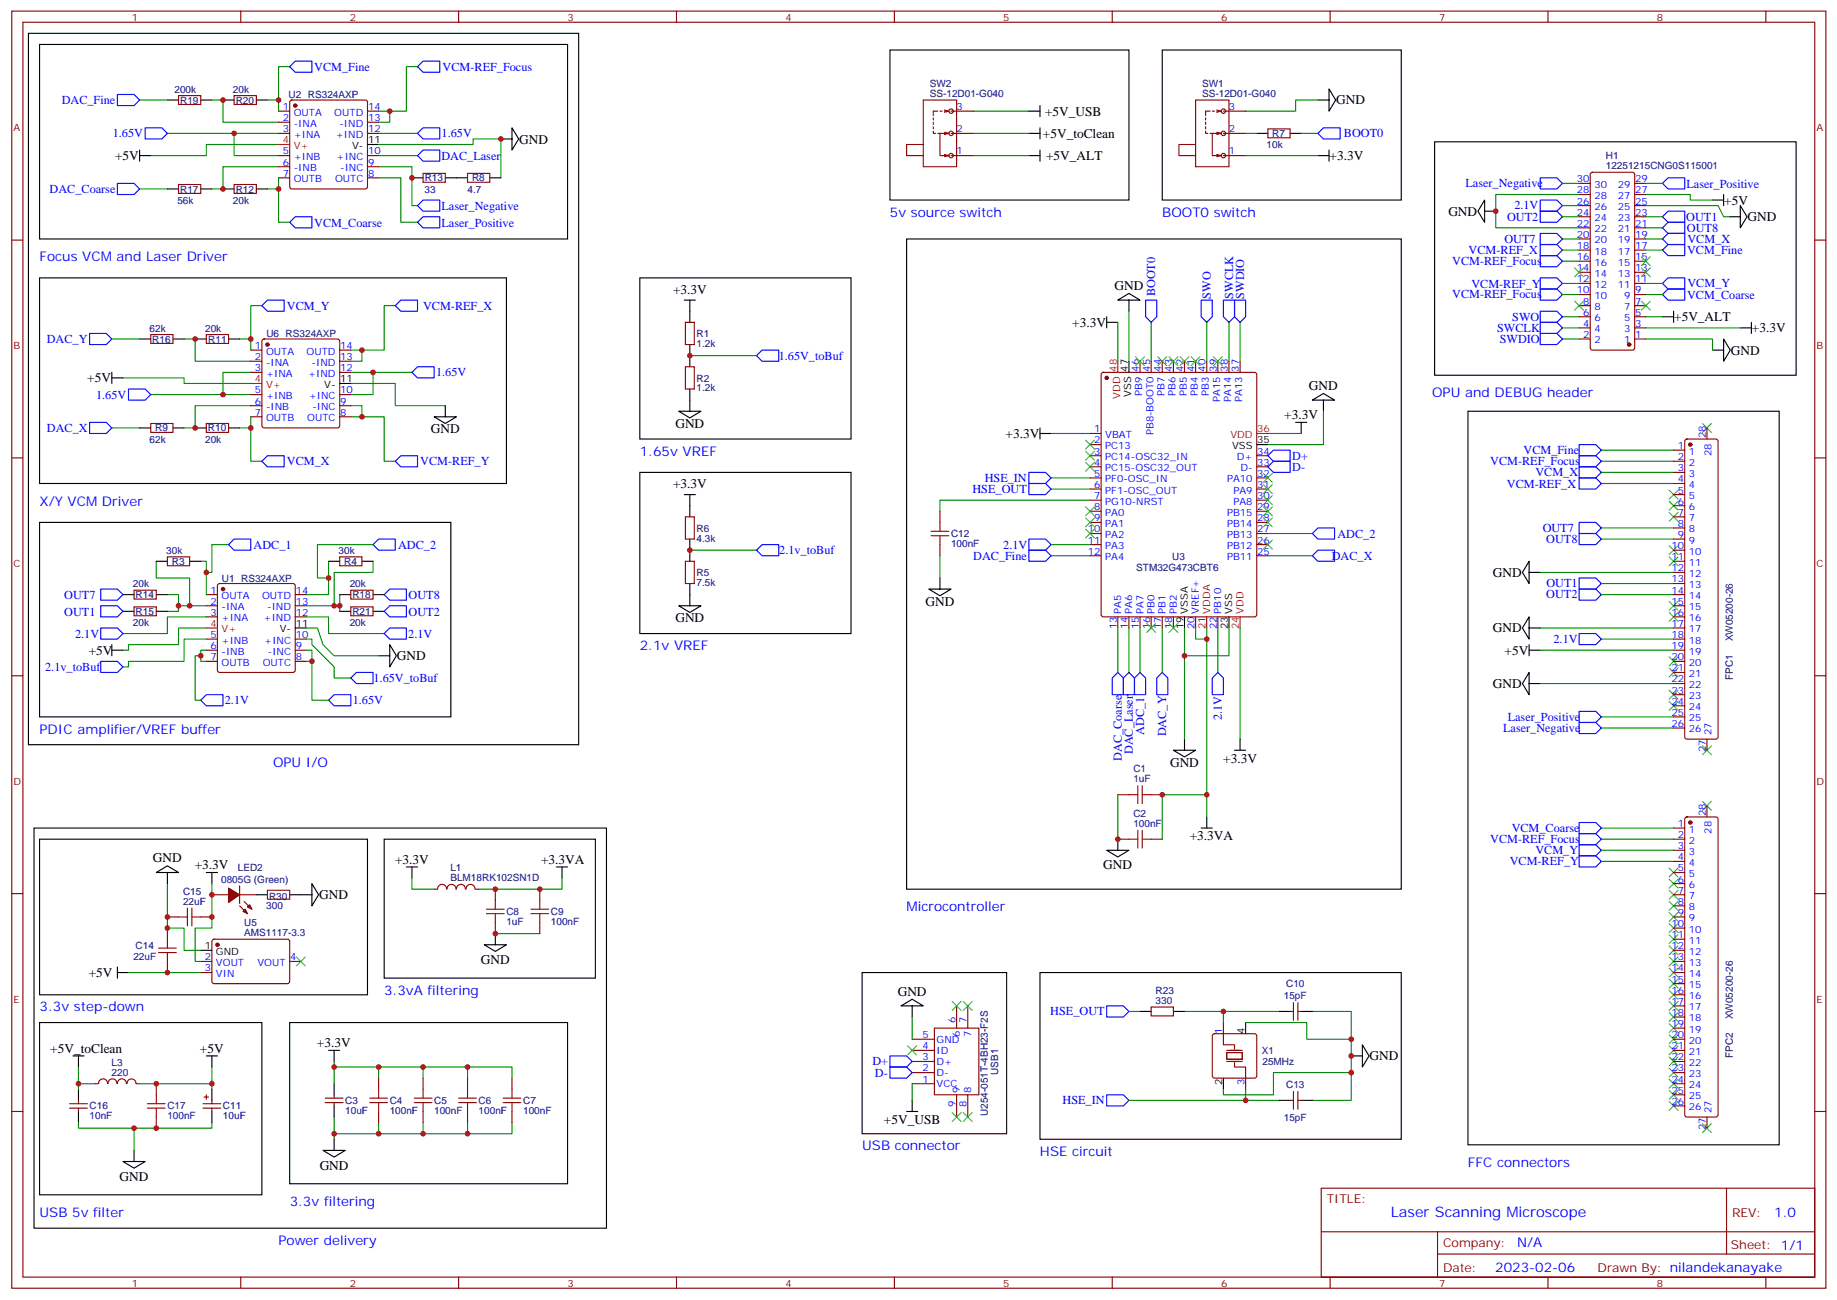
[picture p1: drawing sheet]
<svg xmlns="http://www.w3.org/2000/svg" width="583mm" height="413mm" viewBox="0 0 583 413" stroke-linecap="round" stroke-linejoin="round" font-family="sans-serif">
<defs><g id="words">
<text font-size="4.6" fill="#00f" x="441.4" y="386.1">Laser Scanning Microscope</text>
<g font-size="4.2">
<text x="424.1" y="33.2">GND</text>
<text x="331.7" y="36.7">+5V_USB</text>
<text x="164.8" y="45.6">GND</text>
<text x="331" y="43.7">+5V_toClean</text>
<text x="36.5" y="50.8">+5V</text>
<text x="332" y="50.8">+5V_ALT</text>
<text x="422" y="50.8">+3.3V</text>
<text x="547.2" y="64.9">+5V</text>
<text x="459.7" y="68.4">GND</text>
<text x="554.6" y="70.2">GND</text>
<text x="213.6" y="93.2">+3.3V</text>
<text x="353.7" y="92.1">GND</text>
<text x="531.3" y="102">+5V_ALT</text>
<text x="340.3" y="103.8">+3.3V</text>
<text x="556" y="105.5">+3.3V</text>
<text x="549.3" y="112.5">GND</text>
<text x="27.7" y="121.4">+5V</text>
<text x="415.4" y="123.7">GND</text>
<text x="136.7" y="137.6">GND</text>
<text x="214.3" y="135.8">GND</text>
<text x="407.6" y="132.9">+3.3V</text>
<text x="319.1" y="139">+3.3V</text>
<text x="213.6" y="154.9">+3.3V</text>
<text x="473.8" y="183.1">GND</text>
<text x="214.3" y="197.6">GND</text>
<text x="293.7" y="192.3">GND</text>
<text x="473.8" y="200.7">GND</text>
<text x="28.2" y="207.8">+5V</text>
<text x="126" y="209.6">GND</text>
<text x="477.5" y="207.8">+5V</text>
<text x="473.8" y="218.4">GND</text>
<text x="371.3" y="243.4">GND</text>
<text x="388.2" y="242.1">+3.3V</text>
<text x="377.6" y="266.8">+3.3VA</text>
<text x="48.5" y="273.6">GND</text>
<text x="61.8" y="275.7">+3.3V</text>
<text x="125.4" y="274.2">+3.3V</text>
<text x="171.7" y="274.1">+3.3VA</text>
<text x="350.1" y="275.8">GND</text>
<text x="101.3" y="285.4">GND</text>
<text x="152.6" y="306">GND</text>
<text x="28.2" y="310.2">+5V</text>
<text x="284.9" y="316.1">GND</text>
<text x="15.9" y="334.1">+5V_toClean</text>
<text x="63.4" y="334.1">+5V</text>
<text x="100.6" y="332.2">+3.3V</text>
<text x="434.7" y="336.5">GND</text>
<text x="280.5" y="356.6">+5V_USB</text>
<text x="101.5" y="371.2">GND</text>
<text x="38" y="374.8">GND</text>
</g>
<g font-size="4.2" fill="#00f">
<text x="282.4" y="68.8">5v source switch</text>
<text x="368.9" y="68.8">BOOT0 switch</text>
<text x="12.6" y="82.9">Focus VCM and Laser Driver</text>
<text x="454.5" y="126.1">OPU and DEBUG header</text>
<text x="203.1" y="144.6">1.65v VREF</text>
<text x="12.6" y="160.5">X/Y VCM Driver</text>
<text x="203.1" y="206.4">2.1v VREF</text>
<text x="12.6" y="232.8">PDIC amplifier/VREF buffer</text>
<text x="86.6" y="243.4">OPU I/O</text>
<text x="287.7" y="289.3">Microcontroller</text>
<text x="121.9" y="315.7">3.3vA filtering</text>
<text x="12.6" y="321">3.3v step-down</text>
<text x="273.6" y="365.1">USB connector</text>
<text x="330.1" y="366.9">HSE circuit</text>
<text x="465.9" y="370.4">FFC connectors</text>
<text x="91.9" y="382.8">3.3v filtering</text>
<text x="12.6" y="386.3">USB 5v filter</text>
<text x="563.1" y="386.4">1.0</text>
<text x="88.4" y="395.1">Power delivery</text>
<text x="481.5" y="395.9">N/A</text>
<text x="474.6" y="403.7">2023-02-06</text>
</g>
<g font-size="3.9" fill="#00f">
<text x="99.8" y="22.5">VCM_Fine</text>
<text x="140.5" y="22.5">VCM-REF_Focus</text>
<text x="19.6" y="33">DAC_Fine</text>
<text x="35.8" y="43.6">1.65V</text>
<text x="140.2" y="43.6">1.65V</text>
<text x="426.5" y="43.6">BOOT0</text>
<text x="140.1" y="50.7">DAC_Laser</text>
<text x="465.1" y="59.3">Laser_Negative</text>
<text x="535.2" y="59.6">Laser_Positive</text>
<text x="15.7" y="61.2">DAC_Coarse</text>
<text x="99.8" y="71.9">VCM_Coarse</text>
<text x="140.1" y="66.6">Laser_Negative</text>
<text x="140.1" y="71.9">Laser_Positive</text>
<text x="478.3" y="70">OUT2</text>
<text x="480.6" y="66.5">2.1V</text>
<text x="535.2" y="70.1">OUT1</text>
<text x="477.4" y="77.2">OUT7</text>
<text x="535.4" y="73.7">OUT8</text>
<text x="535.6" y="77.1">VCM_X</text>
<text x="466.1" y="80.7">VCM-REF_X</text>
<text x="535.4" y="80.7">VCM_Fine</text>
<text x="460.9" y="84.1">VCM-REF_Focus</text>
<text x="366.6" y="94" transform="rotate(-90 366.6 94)">BOOT0</text>
<text x="384.3" y="94.8" transform="rotate(-90 384.3 94.8)">SWO</text>
<text x="391.3" y="94.8" transform="rotate(-90 391.3 94.8)">SWCLK</text>
<text x="394.9" y="94.8" transform="rotate(-90 394.9 94.8)">SWDIO</text>
<text x="460.9" y="94.7">VCM-REF_Focus</text>
<text x="467" y="91.3">VCM-REF_Y</text>
<text x="535.4" y="94.8">VCM_Coarse</text>
<text x="535.6" y="91.2">VCM_Y</text>
<text x="91.1" y="98.3">VCM_Y</text>
<text x="134.3" y="98.3">VCM-REF_X</text>
<text x="479.9" y="101.8">SWO</text>
<text x="475.1" y="105.3">SWCLK</text>
<text x="14.8" y="108.9">DAC_Y</text>
<text x="476" y="108.8">SWDIO</text>
<text x="138.4" y="119.5">1.65V</text>
<text x="247.1" y="114.2">1.65V_toBuf</text>
<text x="30.5" y="126.5">1.65V</text>
<text x="14.9" y="137.1">DAC_X</text>
<text x="91.1" y="147.7">VCM_X</text>
<text x="133.4" y="147.7">VCM-REF_Y</text>
<text x="410.1" y="145.9">D+</text>
<text x="410.1" y="149.4">D-</text>
<text x="472.9" y="147.6">VCM-REF_Focus</text>
<text x="483.5" y="144.1">VCM_Fine</text>
<text x="312.5" y="153">HSE_IN</text>
<text x="478.2" y="154.7">VCM-REF_X</text>
<text x="487.3" y="151.2">VCM_X</text>
<text x="308.6" y="156.5">HSE_OUT</text>
<text x="424.5" y="170.7">ADC_2</text>
<text x="489.6" y="168.9">OUT7</text>
<text x="490.7" y="172.3">OUT8</text>
<text x="80.5" y="174.2">ADC_1</text>
<text x="126.4" y="174.2">ADC_2</text>
<text x="247.3" y="176">2.1v_toBuf</text>
<text x="308.9" y="177.7">DAC_Fine</text>
<text x="318.4" y="174.1">2.1V</text>
<text x="422.7" y="177.7">DAC_X</text>
<text x="20.4" y="190.1">OUT7</text>
<text x="129.7" y="190.1">OUT8</text>
<text x="490.7" y="189.9">OUT2</text>
<text x="490.8" y="186.5">OUT1</text>
<text x="20.4" y="195.4">OUT1</text>
<text x="129.7" y="195.4">OUT2</text>
<text x="23.8" y="202.4">2.1V</text>
<text x="129.6" y="202.4">2.1V</text>
<text x="493" y="204">2.1V</text>
<text x="14.3" y="212.9">2.1v_toBuf</text>
<text x="118.5" y="216.5">1.65V_toBuf</text>
<text x="71.4" y="223.6">2.1V</text>
<text x="111.9" y="223.5">1.65V</text>
<text x="363.1" y="233.3" transform="rotate(-90 363.1 233.3)">ADC_1</text>
<text x="370.1" y="233.7" transform="rotate(-90 370.1 233.7)">DAC_Y</text>
<text x="387.8" y="228.6" transform="rotate(-90 387.8 228.6)">2.1V</text>
<text x="477" y="232.3">Laser_Negative</text>
<text x="478.5" y="228.7">Laser_Positive</text>
<text x="359.6" y="239.4" transform="rotate(-90 359.6 239.4)">DAC_Laser</text>
<text x="356" y="241.5" transform="rotate(-90 356 241.5)">DAC_Coarse</text>
<text x="472.9" y="267.5">VCM-REF_Focus</text>
<text x="479.8" y="264">VCM_Coarse</text>
<text x="479.1" y="274.7">VCM-REF_Y</text>
<text x="487.3" y="271.1">VCM_Y</text>
<text x="333.3" y="322.3">HSE_OUT</text>
<text x="276.9" y="338.2">D+</text>
<text x="277.7" y="341.7">D-</text>
<text x="337.2" y="350.5">HSE_IN</text>
</g>
<g font-size="3.9" fill="#800">
<text x="421.1" y="381.7">TITLE:</text>
<text x="549.7" y="386.4">REV:</text>
<text x="458" y="395.9">Company:</text>
<text x="549.4" y="396.5">Sheet: 1/1</text>
<text x="458" y="403.6">Date:</text>
<text x="507" y="403.7">Drawn By: nilandekanayake</text>
</g>
<g font-size="3.2" fill="#800">
<text x="41.8" y="6.5">1</text>
<text x="111" y="6.5">2</text>
<text x="180.1" y="6.5">3</text>
<text x="249.3" y="6.5">4</text>
<text x="318.4" y="6.5">5</text>
<text x="387.6" y="6.5">6</text>
<text x="456.7" y="6.5">7</text>
<text x="525.9" y="6.5">8</text>
<text x="4.3" y="41.6">A</text>
<text x="576.5" y="41.6">A</text>
<text x="4.3" y="110.8">B</text>
<text x="576.5" y="110.8">B</text>
<text x="4.3" y="179.9">C</text>
<text x="576.5" y="179.9">C</text>
<text x="4.3" y="249.1">D</text>
<text x="576.5" y="249.1">D</text>
<text x="4.3" y="318.2">E</text>
<text x="576.5" y="318.2">E</text>
<text x="41.8" y="408.3">1</text>
<text x="111" y="408.3">2</text>
<text x="180.1" y="408.3">3</text>
<text x="249.3" y="408.3">4</text>
<text x="318.4" y="408.3">5</text>
<text x="387.6" y="408.3">6</text>
<text x="456.7" y="408.3">7</text>
<text x="525.9" y="408.3">8</text>
</g>
<g font-size="3.2" fill="#000080">
<text x="55.4" y="29.4">200k</text>
<text x="73.9" y="29.4">20k</text>
<text x="295.1" y="27.6">SW2</text>
<text x="381.5" y="27.6">SW1</text>
<text x="57.2" y="32.9">R19</text>
<text x="74.8" y="32.9">R20</text>
<text x="91.6" y="31.1">U2 RS324AXP</text>
<text x="295.1" y="30.7">SS-12D01-G040</text>
<text x="381.5" y="30.7">SS-12D01-G040</text>
<text x="402" y="47.1">10k</text>
<text x="403.7" y="43.6">R7</text>
<text x="509.6" y="53.6">12251215CNG0S115001</text>
<text x="509.6" y="50.6">H1</text>
<text x="134.8" y="57.6">R13</text>
<text x="149.8" y="57.6">R8</text>
<text x="56.3" y="64.7">56k</text>
<text x="57.2" y="61.1">R17</text>
<text x="73.9" y="64.7">20k</text>
<text x="74.8" y="61.1">R12</text>
<text x="134.7" y="61.1">33</text>
<text x="148.4" y="61.1">4.7</text>
<text x="47.5" y="105.3">62k</text>
<text x="65.1" y="105.3">20k</text>
<text x="84.5" y="107">U6 RS324AXP</text>
<text x="221.1" y="107.1">R1</text>
<text x="48.3" y="108.7">R16</text>
<text x="66.1" y="108.7">R11</text>
<text x="221.1" y="110.1">1.2k</text>
<text x="221.1" y="124.2">1.2k</text>
<text x="221.1" y="121.2">R2</text>
<text x="49.3" y="136.9">R9</text>
<text x="66" y="136.9">R10</text>
<text x="47.5" y="140.5">62k</text>
<text x="65.1" y="140.5">20k</text>
<text x="221.1" y="171.9">4.3k</text>
<text x="221.1" y="168.8">R6</text>
<text x="301.8" y="173.6">100nF</text>
<text x="301.8" y="170.5">C12</text>
<text x="52.8" y="175.8">30k</text>
<text x="54.6" y="179.3">R3</text>
<text x="107.5" y="175.8">30k</text>
<text x="109.2" y="179.3">R4</text>
<text x="372.1" y="177.6">U3</text>
<text x="70.4" y="184.6">U1 RS324AXP</text>
<text x="221.1" y="186">7.5k</text>
<text x="221.1" y="183">R5</text>
<text x="360.6" y="181.1">STM32G473CBT6</text>
<text x="42.2" y="186.3">20k</text>
<text x="43.1" y="189.9">R14</text>
<text x="111" y="186.3">20k</text>
<text x="111.8" y="189.9">R18</text>
<text x="43.1" y="195.2">R15</text>
<text x="111.8" y="195.2">R21</text>
<text x="42.2" y="198.7">20k</text>
<text x="111" y="198.7">20k</text>
<text x="549.9" y="203.6" transform="rotate(-90 549.9 203.6)">XW05200-26</text>
<text x="549.9" y="215.9" transform="rotate(-90 549.9 215.9)">FPC1</text>
<text x="359.7" y="245.2">C1</text>
<text x="359.7" y="248.4">1uF</text>
<text x="359.7" y="262.5">100nF</text>
<text x="359.7" y="259.3">C2</text>
<text x="70.2" y="280.1">0805G (Green)</text>
<text x="75.5" y="276.4">LED2</text>
<text x="142.9" y="279.6">BLM18RK102SN1D</text>
<text x="142.9" y="276.6">L1</text>
<text x="58.1" y="287.2">22uF</text>
<text x="58.1" y="284.1">C15</text>
<text x="85.4" y="285.5">R30</text>
<text x="77.5" y="293.9">U5</text>
<text x="84.5" y="288.6">300</text>
<text x="160.7" y="293.6">1uF</text>
<text x="160.7" y="290.5">C8</text>
<text x="174.8" y="293.6">100nF</text>
<text x="174.8" y="290.4">C9</text>
<text x="77.5" y="297">AMS1117-3.3</text>
<text x="42.3" y="304.6">22uF</text>
<text x="43.1" y="301.1">C14</text>
<text x="366.8" y="315.4">R23</text>
<text x="407.4" y="316.9">15pF</text>
<text x="408.2" y="313.4">C10</text>
<text x="366.8" y="318.6">330</text>
<text x="549.9" y="323.5" transform="rotate(-90 549.9 323.5)">XW05200-26</text>
<text x="400.4" y="334.5">X1</text>
<text x="549.9" y="335.8" transform="rotate(-90 549.9 335.8)">FPC2</text>
<text x="35.4" y="341.4">220</text>
<text x="35.4" y="338.2">L3</text>
<text x="316.8" y="341.2" transform="rotate(-90 316.8 341.2)">USB1</text>
<text x="400.7" y="338.1">25MHz</text>
<text x="408.2" y="345.2">C13</text>
<text x="28.4" y="352.1">C16</text>
<text x="53.1" y="352.1">C17</text>
<text x="70.8" y="352.1">C11</text>
<text x="109.6" y="353.6">10uF</text>
<text x="109.6" y="350.4">C3</text>
<text x="123.7" y="353.6">100nF</text>
<text x="123.7" y="350.4">C4</text>
<text x="137.8" y="353.6">100nF</text>
<text x="137.8" y="350.4">C5</text>
<text x="151.9" y="353.6">100nF</text>
<text x="151.9" y="350.4">C6</text>
<text x="166" y="353.5">100nF</text>
<text x="166" y="350.5">C7</text>
<text x="28.4" y="355.3">10nF</text>
<text x="53.1" y="355.3">100nF</text>
<text x="70.8" y="355.3">10uF</text>
<text x="313.5" y="354.2" transform="rotate(-90 313.5 354.2)">U254-051T-4BH23-F2S</text>
<text x="407.4" y="355.8">15pF</text>
</g>
<g font-size="3.2" fill="#00f">
<text x="89.7" y="34.9">1</text>
<text x="116.8" y="34.9">14</text>
<text x="303.6" y="34.9">3</text>
<text x="390" y="34.9">3</text>
<text x="89.7" y="38.5">2</text>
<text x="89.7" y="42">3</text>
<text x="93.2" y="36.7">OUTA</text>
<text x="93.2" y="40.2">-INA</text>
<text x="106.1" y="36.7">OUTD</text>
<text x="107.7" y="40.2">-IND</text>
<text x="116.8" y="42">12</text>
<text x="116.8" y="38.5">13</text>
<text x="303.6" y="42">2</text>
<text x="390" y="42">2</text>
<text x="93.2" y="43.7">+INA</text>
<text x="106.6" y="43.7">+IND</text>
<text x="89.7" y="49">5</text>
<text x="89.7" y="52.6">6</text>
<text x="93.2" y="50.8">+INB</text>
<text x="106.8" y="50.8">+INC</text>
<text x="116.8" y="52.6">9</text>
<text x="116.8" y="49">10</text>
<text x="303.6" y="49">1</text>
<text x="390" y="49">1</text>
<text x="89.7" y="56.1">7</text>
<text x="93.2" y="54.3">-INB</text>
<text x="93.2" y="57.9">OUTB</text>
<text x="106.3" y="57.9">OUTC</text>
<text x="108" y="54.3">-INC</text>
<text x="116.8" y="56.1">8</text>
<text x="500.5" y="57.9">30</text>
<text x="506" y="59.6">30</text>
<text x="513.5" y="59.6">29</text>
<text x="519" y="57.9">29</text>
<text x="500.5" y="61.4">28</text>
<text x="500.5" y="64.9">26</text>
<text x="506" y="63.1">28</text>
<text x="513.5" y="63.1">27</text>
<text x="519" y="64.9">25</text>
<text x="519" y="61.4">27</text>
<text x="500.5" y="68.4">24</text>
<text x="500.5" y="72">22</text>
<text x="506" y="66.7">26</text>
<text x="506" y="70.2">24</text>
<text x="513.5" y="70.2">23</text>
<text x="513.5" y="66.7">25</text>
<text x="519" y="72">21</text>
<text x="519" y="68.4">23</text>
<text x="500.5" y="75.5">20</text>
<text x="506" y="73.7">22</text>
<text x="506" y="77.3">20</text>
<text x="513.5" y="77.3">19</text>
<text x="513.5" y="73.7">21</text>
<text x="519" y="75.5">19</text>
<text x="500.5" y="79">18</text>
<text x="500.5" y="82.6">16</text>
<text x="506" y="80.8">18</text>
<text x="513.5" y="80.8">17</text>
<text x="519" y="82.6">15</text>
<text x="519" y="79">17</text>
<text x="500.5" y="86.1">14</text>
<text x="500.5" y="89.6">12</text>
<text x="506" y="84.3">16</text>
<text x="506" y="87.8">14</text>
<text x="513.5" y="87.8">13</text>
<text x="513.5" y="84.3">15</text>
<text x="519" y="89.6">11</text>
<text x="519" y="86.1">13</text>
<text x="500.5" y="93.1">10</text>
<text x="506" y="91.4">12</text>
<text x="506" y="94.9">10</text>
<text x="513.5" y="91.4">11</text>
<text x="515.5" y="94.9">9</text>
<text x="519" y="93.1">9</text>
<text x="502.5" y="96.7">8</text>
<text x="502.5" y="100.2">6</text>
<text x="506" y="98.4">8</text>
<text x="506" y="102">6</text>
<text x="515.5" y="102">5</text>
<text x="515.5" y="98.4">7</text>
<text x="519" y="100.2">5</text>
<text x="519" y="96.7">7</text>
<text x="502.5" y="103.7">4</text>
<text x="502.5" y="107.2">2</text>
<text x="506" y="105.5">4</text>
<text x="515.5" y="105.5">3</text>
<text x="519" y="107.2">1</text>
<text x="519" y="103.7">3</text>
<text x="80.9" y="110.8">1</text>
<text x="84.4" y="112.5">OUTA</text>
<text x="97.3" y="112.5">OUTD</text>
<text x="108" y="110.8">14</text>
<text x="506" y="109">2</text>
<text x="515.5" y="109">1</text>
<text x="80.9" y="114.3">2</text>
<text x="80.9" y="117.8">3</text>
<text x="84.4" y="116.1">-INA</text>
<text x="84.4" y="119.6">+INA</text>
<text x="97.8" y="119.6">+IND</text>
<text x="98.9" y="116.1">-IND</text>
<text x="108" y="117.8">12</text>
<text x="108" y="114.3">13</text>
<text x="361.5" y="118" transform="rotate(-90 361.5 118)">46</text>
<text x="365" y="118" transform="rotate(-90 365 118)">45</text>
<text x="368.5" y="118" transform="rotate(-90 368.5 118)">44</text>
<text x="372" y="118" transform="rotate(-90 372 118)">43</text>
<text x="375.6" y="118" transform="rotate(-90 375.6 118)">42</text>
<text x="379.1" y="118" transform="rotate(-90 379.1 118)">41</text>
<text x="382.6" y="118" transform="rotate(-90 382.6 118)">40</text>
<text x="386.2" y="118" transform="rotate(-90 386.2 118)">39</text>
<text x="389.7" y="118" transform="rotate(-90 389.7 118)">38</text>
<text x="393.2" y="118" transform="rotate(-90 393.2 118)">37</text>
<text x="80.9" y="124.9">5</text>
<text x="108" y="124.9">10</text>
<text x="362.5" y="125.6" transform="rotate(-90 362.5 125.6)">PB9</text>
<text x="369.6" y="125.6" transform="rotate(-90 369.6 125.6)">PB7</text>
<text x="373.1" y="125.6" transform="rotate(-90 373.1 125.6)">PB6</text>
<text x="376.6" y="125.6" transform="rotate(-90 376.6 125.6)">PB5</text>
<text x="380.2" y="125.6" transform="rotate(-90 380.2 125.6)">PB4</text>
<text x="383.7" y="125.6" transform="rotate(-90 383.7 125.6)">PB3</text>
<text x="80.9" y="128.4">6</text>
<text x="80.9" y="131.9">7</text>
<text x="84.4" y="126.6">+INB</text>
<text x="84.4" y="130.2">-INB</text>
<text x="98" y="126.6">+INC</text>
<text x="99.1" y="130.2">-INC</text>
<text x="108" y="131.9">8</text>
<text x="108" y="128.4">9</text>
<text x="387.2" y="127.6" transform="rotate(-90 387.2 127.6)">PA15</text>
<text x="390.7" y="127.6" transform="rotate(-90 390.7 127.6)">PA14</text>
<text x="394.3" y="127.6" transform="rotate(-90 394.3 127.6)">PA13</text>
<text x="84.4" y="133.7">OUTB</text>
<text x="97.5" y="133.7">OUTC</text>
<text x="347.3" y="137.2">1</text>
<text x="347.3" y="140.8">2</text>
<text x="350.8" y="139">VBAT</text>
<text x="350.8" y="142.5">PC13</text>
<text x="366" y="138.2" transform="rotate(-90 366 138.2)">PB8-BOOT0</text>
<text x="532.5" y="142.5">1</text>
<text x="541.4" y="139.2" transform="rotate(-90 541.4 139.2)">28</text>
<text x="347.3" y="144.3">3</text>
<text x="347.3" y="147.8">4</text>
<text x="350.8" y="146.1">PC14-OSC32_IN</text>
<text x="350.8" y="149.6">PC15-OSC32_OUT</text>
<text x="392.5" y="146.1">D+</text>
<text x="393.7" y="149.6">D-</text>
<text x="399" y="147.8">33</text>
<text x="399" y="144.3">34</text>
<text x="532.5" y="146.1">2</text>
<text x="532.5" y="149.6">3</text>
<text x="536" y="144.3">1</text>
<text x="536" y="147.8">2</text>
<text x="543.1" y="144.7" transform="rotate(-90 543.1 144.7)">28</text>
<text x="347.3" y="151.3">5</text>
<text x="347.3" y="154.9">6</text>
<text x="350.8" y="153.1">PF0-OSC_IN</text>
<text x="389.4" y="153.1">PA10</text>
<text x="399" y="154.9">31</text>
<text x="399" y="151.3">32</text>
<text x="532.5" y="153.1">4</text>
<text x="536" y="151.3">3</text>
<text x="536" y="154.9">4</text>
<text x="347.3" y="158.4">7</text>
<text x="347.3" y="161.9">8</text>
<text x="350.8" y="156.6">PF1-OSC_OUT</text>
<text x="350.8" y="160.2">PG10-NRST</text>
<text x="391.4" y="160.2">PA8</text>
<text x="391.4" y="156.6">PA9</text>
<text x="399" y="161.9">29</text>
<text x="399" y="158.4">30</text>
<text x="532.5" y="156.6">5</text>
<text x="532.5" y="160.2">6</text>
<text x="536" y="158.4">5</text>
<text x="536" y="161.9">6</text>
<text x="347.3" y="165.5">9</text>
<text x="350.8" y="163.7">PA0</text>
<text x="350.8" y="167.2">PA1</text>
<text x="389.4" y="167.2">PB14</text>
<text x="389.4" y="163.7">PB15</text>
<text x="399" y="165.5">28</text>
<text x="532.5" y="163.7">7</text>
<text x="532.5" y="167.2">8</text>
<text x="536" y="165.5">7</text>
<text x="345.3" y="169">10</text>
<text x="345.3" y="172.5">11</text>
<text x="350.8" y="170.7">PA2</text>
<text x="389.4" y="170.7">PB13</text>
<text x="399" y="172.5">26</text>
<text x="399" y="169">27</text>
<text x="532.5" y="170.7">9</text>
<text x="536" y="169">8</text>
<text x="536" y="172.5">9</text>
<text x="345.3" y="176">12</text>
<text x="350.8" y="174.3">PA3</text>
<text x="350.8" y="177.8">PA4</text>
<text x="389.4" y="177.8">PB11</text>
<text x="389.4" y="174.3">PB12</text>
<text x="399" y="176">25</text>
<text x="530.5" y="174.3">10</text>
<text x="530.5" y="177.8">11</text>
<text x="536" y="176">10</text>
<text x="536" y="179.6">11</text>
<text x="530.5" y="181.3">12</text>
<text x="530.5" y="184.9">13</text>
<text x="536" y="183.1">12</text>
<text x="66.8" y="188.4">1</text>
<text x="66.8" y="191.9">2</text>
<text x="70.3" y="190.1">OUTA</text>
<text x="83.2" y="190.1">OUTD</text>
<text x="93.9" y="191.9">13</text>
<text x="93.9" y="188.4">14</text>
<text x="530.5" y="188.4">14</text>
<text x="530.5" y="191.9">15</text>
<text x="536" y="186.6">13</text>
<text x="536" y="190.1">14</text>
<text x="66.8" y="195.4">3</text>
<text x="70.3" y="193.7">-INA</text>
<text x="70.3" y="197.2">+INA</text>
<text x="83.6" y="197.2">+IND</text>
<text x="84.8" y="193.7">-IND</text>
<text x="93.9" y="195.4">12</text>
<text x="355.8" y="194.7" transform="rotate(-90 355.8 194.7)">PA5</text>
<text x="359.3" y="194.7" transform="rotate(-90 359.3 194.7)">PA6</text>
<text x="362.9" y="194.7" transform="rotate(-90 362.9 194.7)">PA7</text>
<text x="366.4" y="194.7" transform="rotate(-90 366.4 194.7)">PB0</text>
<text x="369.9" y="194.7" transform="rotate(-90 369.9 194.7)">PB1</text>
<text x="373.5" y="194.7" transform="rotate(-90 373.5 194.7)">PB2</text>
<text x="380.5" y="194.7" transform="rotate(-90 380.5 194.7)">VREF+</text>
<text x="387.6" y="194.7" transform="rotate(-90 387.6 194.7)">PB10</text>
<text x="530.5" y="195.4">16</text>
<text x="536" y="193.7">15</text>
<text x="536" y="197.2">16</text>
<text x="66.8" y="202.5">5</text>
<text x="93.9" y="202.5">10</text>
<text x="354.4" y="199.6" transform="rotate(-90 354.4 199.6)">13</text>
<text x="357.9" y="199.6" transform="rotate(-90 357.9 199.6)">14</text>
<text x="361.5" y="199.6" transform="rotate(-90 361.5 199.6)">15</text>
<text x="365" y="199.6" transform="rotate(-90 365 199.6)">16</text>
<text x="368.5" y="199.6" transform="rotate(-90 368.5 199.6)">17</text>
<text x="372" y="199.6" transform="rotate(-90 372 199.6)">18</text>
<text x="379.1" y="199.6" transform="rotate(-90 379.1 199.6)">20</text>
<text x="386.2" y="199.6" transform="rotate(-90 386.2 199.6)">22</text>
<text x="530.5" y="199">17</text>
<text x="530.5" y="202.5">18</text>
<text x="536" y="200.7">17</text>
<text x="66.8" y="206">6</text>
<text x="66.8" y="209.6">7</text>
<text x="70.3" y="204.3">+INB</text>
<text x="70.3" y="207.8">-INB</text>
<text x="83.9" y="204.3">+INC</text>
<text x="85" y="207.8">-INC</text>
<text x="93.9" y="209.6">8</text>
<text x="93.9" y="206">9</text>
<text x="530.5" y="206">19</text>
<text x="530.5" y="209.6">20</text>
<text x="536" y="204.3">18</text>
<text x="536" y="207.8">19</text>
<text x="70.3" y="211.3">OUTB</text>
<text x="83.4" y="211.3">OUTC</text>
<text x="530.5" y="213.1">21</text>
<text x="536" y="211.3">20</text>
<text x="536" y="214.8">21</text>
<text x="530.5" y="216.6">22</text>
<text x="530.5" y="220.1">23</text>
<text x="536" y="218.4">22</text>
<text x="536" y="221.9">23</text>
<text x="530.5" y="223.7">24</text>
<text x="530.5" y="227.2">25</text>
<text x="536" y="225.4">24</text>
<text x="530.5" y="230.7">26</text>
<text x="536" y="229">25</text>
<text x="536" y="232.5">26</text>
<text x="543.1" y="233.3" transform="rotate(-90 543.1 233.3)">27</text>
<text x="541.4" y="238.8" transform="rotate(-90 541.4 238.8)">27</text>
<text x="532.5" y="262.5">1</text>
<text x="541.4" y="259.1" transform="rotate(-90 541.4 259.1)">28</text>
<text x="532.5" y="266">2</text>
<text x="532.5" y="269.5">3</text>
<text x="536" y="264.2">1</text>
<text x="536" y="267.8">2</text>
<text x="543.1" y="264.6" transform="rotate(-90 543.1 264.6)">28</text>
<text x="532.5" y="273">4</text>
<text x="536" y="271.3">3</text>
<text x="536" y="274.8">4</text>
<text x="532.5" y="276.6">5</text>
<text x="532.5" y="280.1">6</text>
<text x="536" y="278.3">5</text>
<text x="536" y="281.9">6</text>
<text x="532.5" y="283.6">7</text>
<text x="532.5" y="287.2">8</text>
<text x="536" y="285.4">7</text>
<text x="532.5" y="290.7">9</text>
<text x="536" y="288.9">8</text>
<text x="536" y="292.5">9</text>
<text x="530.5" y="294.2">10</text>
<text x="530.5" y="297.7">11</text>
<text x="536" y="296">10</text>
<text x="536" y="299.5">11</text>
<text x="65" y="304.8">2</text>
<text x="92.1" y="304.8">4</text>
<text x="530.5" y="301.3">12</text>
<text x="530.5" y="304.8">13</text>
<text x="536" y="303">12</text>
<text x="65" y="308.3">3</text>
<text x="68.5" y="306.6">VOUT</text>
<text x="68.5" y="310.1">VIN</text>
<text x="81.7" y="306.6">VOUT</text>
<text x="530.5" y="308.3">14</text>
<text x="530.5" y="311.9">15</text>
<text x="536" y="306.6">13</text>
<text x="536" y="310.1">14</text>
<text x="530.5" y="315.4">16</text>
<text x="536" y="313.6">15</text>
<text x="536" y="317.1">16</text>
<text x="530.5" y="318.9">17</text>
<text x="530.5" y="322.4">18</text>
<text x="536" y="320.7">17</text>
<text x="292.8" y="329.5">5</text>
<text x="303.2" y="324.6" transform="rotate(-90 303.2 324.6)">6</text>
<text x="304.7" y="329" transform="rotate(-90 304.7 329)">6</text>
<text x="306.8" y="324.6" transform="rotate(-90 306.8 324.6)">7</text>
<text x="308.2" y="329" transform="rotate(-90 308.2 329)">7</text>
<text x="387.9" y="328.1" transform="rotate(-90 387.9 328.1)">1</text>
<text x="530.5" y="326">19</text>
<text x="530.5" y="329.5">20</text>
<text x="536" y="324.2">18</text>
<text x="536" y="327.7">19</text>
<text x="292.8" y="333">4</text>
<text x="297.3" y="330.9">GND</text>
<text x="297.3" y="334.4">ID</text>
<text x="530.5" y="333">21</text>
<text x="536" y="331.3">20</text>
<text x="536" y="334.8">21</text>
<text x="292.8" y="336.5">3</text>
<text x="292.8" y="340.1">2</text>
<text x="297.3" y="338">D+</text>
<text x="297.3" y="341.5">D-</text>
<text x="530.5" y="336.5">22</text>
<text x="530.5" y="340.1">23</text>
<text x="536" y="338.3">22</text>
<text x="536" y="341.8">23</text>
<text x="292.8" y="343.6">1</text>
<text x="297.3" y="345">VCC</text>
<text x="304.7" y="346.8" transform="rotate(-90 304.7 346.8)">9</text>
<text x="308.2" y="346.8" transform="rotate(-90 308.2 346.8)">8</text>
<text x="395" y="344.2" transform="rotate(-90 395 344.2)">3</text>
<text x="530.5" y="343.6">24</text>
<text x="530.5" y="347.1">25</text>
<text x="536" y="345.4">24</text>
<text x="303.2" y="351.3" transform="rotate(-90 303.2 351.3)">9</text>
<text x="306.8" y="351.3" transform="rotate(-90 306.8 351.3)">8</text>
<text x="530.5" y="350.7">26</text>
<text x="536" y="348.9">25</text>
<text x="536" y="352.4">26</text>
<text x="543.1" y="353.2" transform="rotate(-90 543.1 353.2)">27</text>
<text x="541.4" y="358.8" transform="rotate(-90 541.4 358.8)">27</text>
</g>
<g font-size="3.2" fill="#f00">
<text x="89.7" y="45.5">4</text>
<text x="93.2" y="47.3">V+</text>
<text x="354.4" y="118" transform="rotate(-90 354.4 118)">48</text>
<text x="80.9" y="121.4">4</text>
<text x="84.4" y="123.1">V+</text>
<text x="355.5" y="126.5" transform="rotate(-90 355.5 126.5)">VDD</text>
<text x="399" y="137.2">36</text>
<text x="390.5" y="139">VDD</text>
<text x="384" y="194.7" transform="rotate(-90 384 194.7)">VDDA</text>
<text x="394.6" y="194.7" transform="rotate(-90 394.6 194.7)">VDD</text>
<text x="66.8" y="199">4</text>
<text x="70.3" y="200.7">V+</text>
<text x="382.6" y="199.6" transform="rotate(-90 382.6 199.6)">21</text>
<text x="393.2" y="199.6" transform="rotate(-90 393.2 199.6)">24</text>
</g>
<g font-size="3.2">
<text x="111.7" y="47.3">V-</text>
<text x="116.8" y="45.5">11</text>
<text x="357.9" y="118" transform="rotate(-90 357.9 118)">47</text>
<text x="102.9" y="123.1">V-</text>
<text x="108" y="121.4">11</text>
<text x="359" y="126" transform="rotate(-90 359 126)">VSS</text>
<text x="391" y="142.5">VSS</text>
<text x="399" y="140.8">35</text>
<text x="377" y="194.7" transform="rotate(-90 377 194.7)">VSSA</text>
<text x="391.1" y="194.7" transform="rotate(-90 391.1 194.7)">VSS</text>
<text x="88.8" y="200.7">V-</text>
<text x="93.9" y="199">11</text>
<text x="375.6" y="199.6" transform="rotate(-90 375.6 199.6)">19</text>
<text x="389.7" y="199.6" transform="rotate(-90 389.7 199.6)">23</text>
<text x="65" y="301.3">1</text>
<text x="68.5" y="303">GND</text>
<text x="395" y="328.1" transform="rotate(-90 395 328.1)">4</text>
<text x="387.9" y="344.2" transform="rotate(-90 387.9 344.2)">2</text>
</g>
</g></defs>
<g fill="none" stroke="#000" stroke-width=".35">
<path d="M9 10.6h174.7v225.8h-174.7zM12.6 14.1h167.5v61.7h-167.5zM282.4 15.9h75.9v47.6h-75.9zM368.9 15.9h75.8v47.6h-75.8zM53.1 31.8h3.6M63.7 31.8h3.5M70.8 31.8h3.5M81.4 31.8h3.5M326.5 35.3h3.6M330.1 33.5v3.5M418.3 31.8h3.5M421.8 28.2l2.1 3.6-2.1 3.5z"/>
<path d="M44.3 49.4h3.5M44.3 47.6v3.6M53.1 60h3.6M63.7 60h3.5M70.8 60h3.5M81.4 60h3.5M116.6 45.9h3.6M130.7 56.4h3.6M141.3 56.4h7.1M155.4 56.4h3.6M159 44.1h3.5M162.5 40.6l2.1 3.5-2.1 3.5z"/>
<path d="M326.5 49.4h3.6M326.5 42.3h3.6M330.1 40.6v3.5M330.1 47.6v3.6M398.9 42.3h3.5M409.4 42.3h3.6M418.3 49.4h3.5M421.8 47.6v3.6M455.3 45h114.7v74.1h-114.7zM287.7 75.8h157v206.4h-157zM471.2 63.5v7.1l-2.1-3.6zM471.2 67h3.5"/>
<path d="M543.5 63.5h3.5M547 61.7v3.6M548.8 68.8h3.5M552.3 65.3l2.1 3.5-2.1 3.5zM12.6 88.2h148.1v65.3h-148.1zM203.1 88.2h67v51.1h-67zM217.2 95.2h3.5M218.9 95.2v7.1M354.8 95.2l3.5-2.1 3.5 2.1zM358.3 95.2v3.6M531.1 98.8v3.5M35.5 119.9h3.5"/>
<path d="M35.5 118.2v3.5M44.3 107.6h3.5M54.9 107.6h3.5M61.9 107.6h3.6M72.5 107.6h3.6M218.9 109.4v7M351.2 102.3h3.6M351.2 100.5v3.6M358.3 114.7v3.5M527.6 100.5h3.5M543.5 111.1h3.5M547 107.6l2.1 3.5-2.1 3.6z"/>
<path d="M552.3 104.1h3.5M555.8 102.3v3.5M44.3 135.8h3.5M54.9 135.8h3.5M61.9 135.8h3.6M72.5 135.8h3.6M107.8 121.7h3.5M137.8 132.3h7.1l-3.6 2.1zM141.3 128.8v3.5M215.4 130.5h7.1l-3.6 2.1zM218.9 123.5v7M330.1 137.6h3.5"/>
<path d="M330.1 135.8v3.5M411.2 134.1h3.5M413 134.1v3.5M416.5 127l3.5-2.1 3.5 2.1zM420 127v3.5M465.9 130.5h98.8v232.9h-98.8zM203.1 149.9h67v51.2h-67zM217.2 157h3.5M218.9 157v7M398.9 141.1h3.5M12.6 165.8h130.5v61.7h-130.5zM49.6 178.2h3.5"/>
<path d="M60.2 178.2h3.5M104.3 178.2h3.5M114.9 178.2h3.5M218.9 171.1v7.1M485.3 178.2v7l-2.1-3.5zM39 188.7h3.5M39 194h3.5M49.6 188.7h3.5M49.6 194h3.5M93.7 199.3h3.5M107.8 188.7h3.5M107.8 194h3.5"/>
<path d="M118.4 188.7h3.5M118.4 194h3.5M215.4 192.3h7.1l-3.6 2.1zM218.9 185.2v7.1M294.8 187h7l-3.5 2.1zM298.3 183.4v3.6M375.9 195.8v3.5M390 195.8v3.5M485.3 195.8v7l-2.1-3.5zM485.3 181.7h3.5M485.3 199.3h3.5M35.5 204.6v3.5"/>
<path d="M35.5 206.4h3.5M120.2 208.1h3.5M123.7 204.6l2.1 3.5-2.1 3.6zM485.3 213.4v7.1l-2.1-3.5zM485.3 206.4h3.5M485.3 204.6v3.5M485.3 217h3.5M372.4 238.1h7l-3.5 2.1zM375.9 234.6v3.5M391.8 238.1h3.5M393.6 234.6v3.5M383 259.3v3.5"/>
<path d="M10.8 262.8h181.7v127h-181.7zM12.6 266.3h104v49.4h-104zM49.6 276.9l3.5-2.1 3.6 2.1zM53.1 276.9v3.6M65.5 276.9h3.5M67.2 276.9v3.6M121.9 266.3h67v44.1h-67zM129 275.2h3.5M130.7 275.2v3.5M176.6 275.2h3.5M178.4 275.2v3.5M351.2 269.9h7.1l-3.5 2.1z"/>
<path d="M354.8 266.3v3.6M381.2 262.8h3.5M81.4 284h3.5M91.9 284h7.1M99 280.5l2.1 3.5-2.1 3.5zM153.7 299.9h7l-3.5 2.1zM157.2 296.3v3.6M37.3 308.7h3.5M37.3 306.9v3.5M63.7 301.6h3.5M273.6 308.7h45.9v51.1h-45.9zM286 319.3l3.5-2.2 3.5 2.2z"/>
<path d="M289.5 319.3v3.5M330.1 308.7h114.6v52.9h-114.6zM12.6 324.6h70.5v54.6h-70.5zM23.1 335.1h3.6M24.9 335.1v3.6M65.5 335.1h3.5M67.2 335.1v3.6M91.9 324.6h88.2v51.1h-88.2zM104.3 333.4h3.5M106 333.4v3.5M361.8 321h3.5M372.4 321h3.5"/>
<path d="M395.3 324.6v3.5M405.9 321h3.5M413 321h3.5M428.8 335.1h3.6M432.4 331.6l2.1 3.5-2.1 3.6zM24.9 345.7v3.5M24.9 352.8v3.5M67.2 345.7v3.5M67.2 352.8v3.5M106 344v3.5M106 351v3.5M287.7 352.8h3.6"/>
<path d="M289.5 349.2v3.6M388.3 342.2v3.5M405.9 349.2h3.5M413 349.2h3.5M39 368.7h7.1l-3.6 2.1zM42.5 365.1v3.6M102.5 365.1h7.1l-3.6 2.1zM106 361.6v3.5"/>
</g>
<g fill="none" stroke="#008700" stroke-width=".35">
<path d="M44.3 31.8h8.8M67.2 31.8h3.6v7h17.6M84.9 31.8h3.5v3.5M91.9 21.2h-3.5v10.6M120.2 35.3h3.5v3.5h-3.5M132.5 21.2h-3.5v14.1h-5.3M308.9 35.3h17.6M418.3 31.8h-7.1v3.5h-15.9M44.3 60h8.8M53.1 42.3h35.3M74.3 42.3v7.1h14.1M88.4 45.9h-22.9v3.5h-17.7"/>
<path d="M88.4 52.9h-17.6v7.1h-3.6M88.4 56.4v3.6h-3.5M88.4 60v10.6h3.5M120.2 52.9h10.5v12.4h1.8M120.2 56.4h7v14.2h5.3M120.2 45.9h29.9v-1.8h8.9v12.3M120.2 49.4h12.3M120.2 42.3h12.3M308.9 49.4h17.6M308.9 42.3h17.6M395.3 49.4h23M395.3 42.3h3.6"/>
<path d="M413 42.3h5.3M495.9 58.2h5.3M522.3 58.2h5.3M495.9 65.3h5.3M495.9 68.8h5.3M495.9 75.8h5.3M495.9 79.4h5.3M501.2 61.7h-26.5v10.6h26.5M522.3 61.7h14.1v1.8h7.1M522.3 65.3h23l1.7 3.5h1.8M522.3 68.8h5.3M522.3 75.8h5.3"/>
<path d="M522.3 79.4h5.3M522.3 72.3h5.3M83.1 97h-3.5v10.6M125.4 97h-3.5v14.1h-7M358.3 98.8v15.9M495.9 82.9h5.3M495.9 90h5.3M495.9 93.5h5.3M522.3 90h5.3M522.3 93.5h5.3M35.5 107.6h8.8M39 119.9h19.4v1.8h21.2"/>
<path d="M58.4 107.6h3.5v7.1h17.7M76.1 107.6h3.5v3.5M79.6 118.2h-8.8v7M111.3 111.1h3.6v3.6h-3.6M111.3 118.2h19.4M118.4 118.2v7h-7.1M218.9 112.9h21.2M354.8 102.3v12.4M365.3 102.3v12.4M383 102.3v12.4M390 102.3v12.4M393.6 102.3v12.4"/>
<path d="M495.9 107.6h5.3M495.9 104.1h5.3M495.9 100.5h5.3M522.3 107.6h21.2v3.5M522.3 104.1h30M522.3 100.5h5.3M35.5 135.8h8.8M47.8 125.2h31.8M79.6 135.8v10.6h3.5M79.6 132.3v3.5h-3.5M79.6 128.8h-17.7v7h-3.5M111.3 121.7h14.1v7.1h15.9"/>
<path d="M111.3 128.8h3.6v3.5h-3.6M114.9 132.3h7v14.1h3.5M333.6 137.6h12.3M402.4 137.6h10.6M420 130.5v10.6h-17.6M333.6 151.7h12.3M333.6 155.2h12.3M345.9 158.8h-47.6v3.5M508.2 142.9h22.9M508.2 146.4h22.9M508.2 149.9h22.9M508.2 153.5h22.9"/>
<path d="M49.6 178.2v5.2h10.6v8.9M63.7 178.2h1.8v10.5M72.5 172.9h-5.3v8.8h-1.7M104.3 178.2v10.5h-7.1M118.4 178.2v3.5h-12.4v10.6M118.4 172.9h-17.6v10.5h3.5M218.9 174.6h21.2M298.3 176.4v7M333.6 176.4h12.3M333.6 172.9h12.3M402.4 176.4h14.1M402.4 169.3h14.1"/>
<path d="M508.2 167.6h22.9M508.2 171.1h22.9M53.1 188.7h3.6v3.6h8.8M56.7 192.3v1.7h-3.6M65.5 199.3h-8.8v5.3h-15.9v1.8h-1.8M65.5 195.8h-12.4v5.3h-14.1M97.2 195.8h7.1v5.3h17.6M97.2 199.3h3.6l1.7 5.3 3.5 3.5h14.2M97.2 192.3h10.6M107.8 188.7v5.3M354.8 199.3v14.1M358.3 199.3v14.1"/>
<path d="M361.8 199.3v14.1M368.9 199.3v14.1M375.9 199.3v35.3M379.4 199.3v3.5h3.6M383 199.3v60M386.5 199.3v14.1M390 199.3v8.8h-14.1M393.6 199.3v35.3M488.8 181.7h42.3M488.8 199.3h42.3M508.2 185.2h22.9M508.2 188.7h22.9"/>
<path d="M63.7 208.1h-1.8v14.1h1.8M65.5 206.4h-1.8v3.5h1.8M65.5 202.8h-7.1v7.1h-17.6v1.8h-1.8M97.2 206.4h1.8v3.5h-1.8M97.2 202.8h1.8v1.8l7 7.1v3.5h5.3M99 209.9v12.3h5.3M488.8 206.4h42.3M488.8 217h42.3M508.2 202.8h22.9M508.2 227.5h22.9M508.2 231.1h22.9M354.8 252.2v14.1"/>
<path d="M383 252.2h-14.1v14.1M130.7 278.7v3.5h7.1M178.4 278.7v3.5h-26.5M508.2 269.9h22.9M508.2 273.4h22.9M508.2 266.3h22.9M508.2 262.8h22.9M53.1 280.5v14.1h5.3v7h5.3M67.2 280.5v14.1h-5.3v10.6h1.8M157.2 296.3h14.1M40.8 308.7h22.9M24.9 338.7v5.3"/>
<path d="M67.2 338.7v5.3M106 338.7h56.5v3.5M106 336.9v7.1M120.2 338.7v3.5M134.3 338.7v3.5M148.4 338.7v3.5M289.5 322.8v7M358.3 321h3.5M375.9 321h12.4M395.3 324.6h19.4v5.2h14.1M405.9 321h-17.6v3.6M416.5 321h12.3v28.2h-12.3"/>
<path d="M24.9 356.3v1.8h42.3v-1.8M30.2 344h-5.3v1.7M42.5 358.1v7M44.3 344h22.9v1.7M106 354.5v7.1M120.2 356.3v3.5M134.3 356.3v3.5M148.4 356.3v3.5M162.5 356.3v3.5h-56.5M289.5 344v5.2M358.3 349.2h37M395.3 345.7v3.5h10.6"/>
<path d="M428.8 340.4h-24.7v7.1h-15.8v-1.8"/>
</g>
<g fill="none" stroke="#00f" stroke-width=".35">
<path d="M93.7 19.4h5.3v3.5h-5.3l-1.8-1.7zM134.3 19.4h5.3v3.5h-5.3l-1.8-1.7zM37.3 30h5.2l1.8 1.8-1.8 1.7h-5.2zM37.3 58.2h5.2l1.8 1.8-1.8 1.7h-5.2zM46.1 40.6h5.3l1.7 1.7-1.7 1.8h-5.3zM134.3 47.6h5.3v3.6h-5.3l-1.8-1.8zM134.3 40.6h5.3v3.5h-5.3l-1.8-1.8zM420 40.6h5.3v3.5h-5.3l-1.7-1.8zM488.8 56.4h5.3l1.8 1.8-1.8 1.8h-5.3zM527.6 58.2l1.8-1.8h5.3v3.6h-5.3zM93.7 68.8h5.3v3.5h-5.3l-1.8-1.7zM134.3 63.5h5.3v3.5h-5.3l-1.8-1.7z"/>
<path d="M134.3 68.8h5.3v3.5h-5.3l-1.8-1.7zM488.8 63.5h5.3l1.8 1.8-1.8 1.7h-5.3zM488.8 67h5.3l1.8 1.8-1.8 1.8h-5.3zM488.8 74.1h5.3l1.8 1.7-1.8 1.8h-5.3zM488.8 77.6h5.3l1.8 1.8-1.8 1.7h-5.3zM527.6 68.8l1.8-1.8h5.3v3.6h-5.3zM527.6 72.3l1.8-1.7h5.3v3.5h-5.3zM527.6 75.8l1.8-1.7h5.3v3.5h-5.3zM527.6 79.4l1.8-1.8h5.3v3.5h-5.3zM84.9 95.2h5.3v3.6h-5.3l-1.8-1.8zM125.4 97l1.8-1.8h5.3v3.6h-5.3zM363.6 95.2h3.5v5.3l-1.8 1.8-1.7-1.8z"/>
<path d="M381.2 95.2h3.5v5.3l-1.7 1.8-1.8-1.8zM388.3 95.2h3.5v5.3l-1.8 1.8-1.7-1.8zM391.8 95.2h3.5v5.3l-1.7 1.8-1.8-1.8zM488.8 81.1h5.3l1.8 1.8-1.8 1.8h-5.3zM488.8 88.2h5.3l1.8 1.8-1.8 1.7h-5.3zM488.8 91.7h5.3l1.8 1.8-1.8 1.7h-5.3zM488.8 98.8h5.3l1.8 1.7-1.8 1.8h-5.3zM527.6 90l1.8-1.8h5.3v3.5h-5.3zM529.4 91.7h5.3v3.5h-5.3l-1.8-1.7zM28.4 105.8h5.3l1.8 1.8-1.8 1.8h-5.3zM130.7 118.2l1.8-1.8h5.3v3.5h-5.3zM240.1 112.9l1.8-1.8h5.3v3.6h-5.3z"/>
<path d="M488.8 102.3h5.3l1.8 1.8-1.8 1.7h-5.3zM488.8 105.8h5.3l1.8 1.8-1.8 1.8h-5.3zM28.4 134.1h5.3l1.8 1.7-1.8 1.8h-5.3zM40.8 123.5h5.3l1.7 1.7-1.7 1.8h-5.3zM83.1 146.4l1.8-1.8h5.3v3.6h-5.3zM125.4 146.4l1.8-1.8h5.3v3.6h-5.3zM326.5 149.9h5.3l1.8 1.8-1.8 1.8h-5.3zM326.5 153.5h5.3l1.8 1.7-1.8 1.8h-5.3zM402.4 148.2l1.7-1.8h5.3v3.5h-5.3zM404.1 142.9h5.3v3.5h-5.3l-1.7-1.8zM501.2 144.6h5.2l1.8 1.8-1.8 1.8h-5.2zM501.2 151.7h5.2l1.8 1.8-1.8 1.7h-5.2z"/>
<path d="M501.2 148.2h5.2l1.8 1.7-1.8 1.8h-5.2zM501.2 141.1h5.2l1.8 1.8-1.8 1.7h-5.2zM72.5 172.9l1.8-1.8h5.3v3.5h-5.3zM118.4 172.9l1.8-1.8h5.2v3.5h-5.2zM240.1 174.6l1.8-1.7h5.3v3.5h-5.3zM326.5 171.1h5.3l1.8 1.8-1.8 1.7h-5.3zM326.5 174.6h5.3l1.8 1.8-1.8 1.8h-5.3zM416.5 176.4l1.8-1.8h5.2v3.6h-5.2zM416.5 169.3l1.8-1.7h5.2v3.5h-5.2zM501.2 165.8h5.2l1.8 1.8-1.8 1.7h-5.2zM501.2 169.3h5.2l1.8 1.8-1.8 1.8h-5.2zM32 199.3h5.3l1.7 1.8-1.7 1.7h-5.3z"/>
<path d="M32 187h5.3l1.7 1.7-1.7 1.8h-5.3zM32 192.3h5.3l1.7 1.7-1.7 1.8h-5.3zM121.9 194l1.8-1.7h5.3v3.5h-5.3zM121.9 188.7l1.8-1.7h5.3v3.5h-5.3zM501.2 183.4h5.2l1.8 1.8-1.8 1.8h-5.2zM501.2 187h5.2l1.8 1.7-1.8 1.8h-5.2zM32 209.9h5.3l1.7 1.8-1.7 1.7h-5.3zM111.3 215.2l1.8-1.8h5.3v3.6h-5.3zM121.9 201.1l1.8-1.8h5.3v3.5h-5.3zM354.8 213.4l1.7 1.8v5.3h-3.5v-5.3zM358.3 213.4l1.7 1.8v5.3h-3.5v-5.3zM361.8 213.4l1.8 1.8v5.3h-3.6v-5.3z"/>
<path d="M367.1 215.2l1.8-1.8 1.7 1.8v5.3h-3.5zM386.5 213.4l1.8 1.8v5.3h-3.6v-5.3zM501.2 201.1h5.2l1.8 1.7-1.8 1.8h-5.2zM63.7 222.2l1.8-1.7h5.3v3.5h-5.3zM104.3 222.2l1.7-1.7h5.3v3.5h-5.3zM501.2 225.8h5.2l1.8 1.7-1.8 1.8h-5.2zM501.2 229.3h5.2l1.8 1.8-1.8 1.7h-5.2zM501.2 268.1h5.2l1.8 1.8-1.8 1.7h-5.2zM501.2 271.6h5.2l1.8 1.8-1.8 1.8h-5.2zM501.2 261.1h5.2l1.8 1.7-1.8 1.8h-5.2zM501.2 264.6h5.2l1.8 1.7-1.8 1.8h-5.2zM351.2 319.3h5.3l1.8 1.7-1.8 1.8h-5.3z"/>
<path d="M282.4 335.1h5.3l1.8 1.8-1.8 1.8h-5.3zM282.4 338.7h5.3l1.8 1.7-1.8 1.8h-5.3zM351.2 347.5h5.3l1.8 1.7-1.8 1.8h-5.3z"/>
</g>
<g fill="none" stroke="#870000" stroke-width=".35">
<path d="M3.7 3.5h575.8v405.4h-575.8zM7.3 7.1h568.6v398.2h-568.6zM76.4 3.5v3.6M145.6 3.5v3.6M214.7 3.5v3.6M283.8 3.5v3.6M353 3.5v3.6M422.1 3.5v3.6M491.3 3.5v3.6M560.4 3.5v3.6M56.7 30.3h7v2.9h-7zM74.3 30.3h7.1v2.9h-7.1z"/>
<path d="M88.4 35.3h3.5M88.4 38.8h3.5M92.2 32l.4-.2h23.3l.5 .2 .2 .5v26.8l-.2 .5-.5 .2h-23.3l-.5-.3-.2-.4v-26.8zM116.6 35.3h3.6M116.6 38.8h3.6M293 31.8h10.6v21.1h-10.6zM296.2 37.4v.7M296.2 38.8v.7M297.6 35.3h-1.4v1.4M298.3 35.3h.7M299.7 35.3h.7M299.7 34.9l1.4 .4-1.4 .3"/>
<path d="M301.8 35.3h7.1M379.4 31.8h10.6v21.1h-10.6zM382.6 37.4v.7M382.6 38.8v.7M384 35.3h-1.4v1.4M384.7 35.3h.7M386.2 35.3h.7M386.2 34.9l1.4 .4-1.4 .3M388.3 35.3h7M56.7 58.6h7v2.8h-7zM74.3 58.6h7.1v2.8h-7.1zM88.4 42.3h3.5"/>
<path d="M88.4 49.4h3.5M88.4 52.9h3.5M88.4 56.4h3.5M116.6 42.3h3.6M116.6 49.4h3.6M116.6 52.9h3.6M116.6 56.4h3.6M134.3 55h7v2.9h-7zM148.4 55h7v2.9h-7zM293 45.9h-5.3v3.5h5.3M296.2 41.6v.7h.7M296.2 40.2v.7"/>
<path d="M297.6 42.3h.7M299.7 42l1.4 .3M299.7 49l1.4 .4M301.1 42.3h-2.8v7.1h2.8M301.1 42.3l-1.4 .4M301.1 49.4l-1.4 .3M301.8 42.3h7.1M301.8 49.4h7.1M379.4 45.9h-5.2v3.5h5.2M382.6 41.6v.7h.7M382.6 40.2v.7M384 42.3h.7"/>
<path d="M386.2 42l1.4 .3M386.2 49l1.4 .4M387.6 42.3h-2.9v7.1h2.9M387.6 42.3l-1.4 .4M387.6 49.4l-1.4 .3M388.3 42.3h7M388.3 49.4h7M402.4 40.9h7v2.8h-7zM501.2 58.2h3.5M504.9 54.9l.5-.2h12.7l.6 .4 .1 55.3-.5 .7h-12.9l-.7-.4v-55.3zM518.8 58.2h3.5M3.7 76.2h3.6"/>
<path d="M501.2 61.7h3.5M501.2 65.3h3.5M501.2 68.8h3.5M501.2 72.3h3.5M501.2 75.8h3.5M501.2 79.4h3.5M518.8 61.7h3.5M518.8 65.3h3.5M518.8 68.8h3.5M518.8 72.3h3.5M518.8 75.8h3.5M518.8 79.4h3.5"/>
<path d="M575.9 76.2h3.6M501.2 97h3.5M501.2 93.5h3.5M501.2 90h3.5M501.2 86.4h3.5M501.2 82.9h3.5M518.8 97h3.5M518.8 93.5h3.5M518.8 90h3.5M518.8 86.4h3.5M518.8 82.9h3.5M47.8 106.2h7.1v2.8h-7.1z"/>
<path d="M65.5 106.2h7v2.8h-7zM79.6 111.1h3.5M79.6 114.7h3.5M79.6 118.2h3.5M83.3 107.8l.5-.2h23.3l.5 .2 .2 .5v26.8l-.2 .5-.5 .2h-23.3l-.5-.2-.2-.5v-26.8zM107.8 111.1h3.5M107.8 114.7h3.5M107.8 118.2h3.5M217.5 102.3h2.8v7.1h-2.8zM217.5 116.4h2.8v7.1h-2.8zM349.7 118.4l.5-.2h47.9l.7 .4 .1 76.5-.5 .6-48.2 .1-.7-.5v-76.4zM361.8 114.7v3.5"/>
<path d="M365.3 114.7v3.5M368.9 114.7v3.5M372.4 114.7v3.5M375.9 114.7v3.5M379.4 114.7v3.5M383 114.7v3.5M386.5 114.7v3.5M390 114.7v3.5M393.6 114.7v3.5M501.2 107.6h3.5M501.2 104.1h3.5M501.2 100.5h3.5"/>
<path d="M518.8 107.6h3.5M518.8 104.1h3.5M518.8 100.5h3.5M47.8 134.4h7.1v2.8h-7.1zM65.5 134.4h7v2.8h-7zM79.6 125.2h3.5M79.6 128.8h3.5M79.6 132.3h3.5M107.8 125.2h3.5M107.8 128.8h3.5M107.8 132.3h3.5M345.9 137.6h3.6"/>
<path d="M534.9 139.6l.5-.3h9.1l.5 .3 .3 .5v93.8l-.3 .5-.5 .2h-9.1l-.5-.2-.2-.5v-93.8zM541.7 135.8v3.5M3.7 145.3h3.6M345.9 141.1h3.6M345.9 144.6h3.6M345.9 148.2h3.6M345.9 151.7h3.6M345.9 155.2h3.6M345.9 158.8h3.6M398.9 144.6h3.5M398.9 148.2h3.5M398.9 151.7h3.5"/>
<path d="M398.9 155.2h3.5M398.9 158.8h3.5M531.1 142.9h3.6M531.1 146.4h3.6M531.1 149.9h3.6M531.1 153.5h3.6M531.1 157h3.6M575.9 145.3h3.6M53.1 176.7h7.1v2.9h-7.1zM107.8 176.7h7.1v2.9h-7.1zM217.5 178.2h2.8v7h-2.8zM217.5 164h2.8v7.1h-2.8z"/>
<path d="M298.3 162.3v3.5M298.3 172.9v3.5M345.9 162.3h3.6M345.9 165.8h3.6M345.9 169.3h3.6M345.9 172.9h3.6M345.9 176.4h3.6M398.9 162.3h3.5M398.9 165.8h3.5M398.9 169.3h3.5M398.9 172.9h3.5M398.9 176.4h3.5"/>
<path d="M531.1 160.5h3.6M531.1 164h3.6M531.1 167.6h3.6M531.1 171.1h3.6M531.1 174.6h3.6M531.1 178.2h3.6M42.5 187.3h7.1v2.8h-7.1zM42.5 192.6h7.1v2.8h-7.1zM65.5 188.7h3.5M65.5 192.3h3.5M65.5 195.8h3.5M69.2 185.4l.5-.2h23.3l.5 .2 .2 .5v26.8l-.2 .5-.5 .2h-23.3l-.5-.2-.2-.5v-26.8z"/>
<path d="M93.7 188.7h3.5M93.7 192.3h3.5M93.7 195.8h3.5M111.3 187.3h7.1v2.8h-7.1zM111.3 192.6h7.1v2.8h-7.1zM354.8 195.8v3.5M358.3 195.8v3.5M361.8 195.8v3.5M365.3 195.8v3.5M368.9 195.8v3.5M372.4 195.8v3.5M379.4 195.8v3.5"/>
<path d="M386.5 195.8v3.5M531.1 188.7h3.6M531.1 192.3h3.6M531.1 195.8h3.6M531.1 181.7h3.6M531.1 185.2h3.6M531.1 199.3h3.6M3.7 214.5h3.6M65.5 202.8h3.5M65.5 206.4h3.5M65.5 209.9h3.5M93.7 202.8h3.5"/>
<path d="M93.7 206.4h3.5M93.7 209.9h3.5M531.1 202.8h3.6M531.1 206.4h3.6M531.1 209.9h3.6M531.1 213.4h3.6M531.1 217h3.6M575.9 214.5h3.6M531.1 220.5h3.6M531.1 224h3.6M531.1 227.5h3.6M531.1 231.1h3.6"/>
<path d="M541.7 234.6v3.5M354.8 252.2h3.5M365.3 252.2h3.6M534.9 259.5l.5-.2h9.1l.5 .2 .3 .5v93.8l-.3 .5-.5 .2h-9.1l-.5-.2-.2-.5v-93.8zM541.7 255.8v3.5M354.8 266.3h3.5M365.3 266.3h3.6M531.1 262.8h3.6M531.1 266.3h3.6M531.1 269.9h3.6M531.1 273.4h3.6M531.1 276.9h3.6"/>
<path d="M3.7 283.6h3.6M53.1 294.6v3.5M53.1 291h3.6M63.7 291h3.5M67.2 284h5.3M67.5 298.3l.4-.2 23.6 .1 .4 .6v13l-.7 .4-23.5-.1-.5-.6v-12.7zM76.1 284h5.3M76.1 287.5l2.4 2.5M76.1 281.2v5.6M77.5 286.1l2.4 2.5M84.9 282.6h7v2.8h-7zM137.8 282.2h1.1"/>
<path d="M138.9 282.2a1.41 1.41 0 0 1 1.4-1.5 1.41 1.41 0 0 1 1.4 1.5M141.9 282.2a1.41 1.41 0 0 1 1.4-1.5 1.41 1.41 0 0 1 1.4 1.5M144.9 282.2a1.41 1.41 0 0 1 1.4-1.5 1.41 1.41 0 0 1 1.4 1.5M147.9 282.2a1.41 1.41 0 0 1 1.4-1.5 1.41 1.41 0 0 1 1.4 1.5M150.8 282.2h1.1M157.2 282.2v3.5M157.2 292.8v3.5M171.3 282.2v3.5M171.3 292.8v3.5M531.1 291h3.6M531.1 284h3.6M531.1 280.5h3.6"/>
<path d="M531.1 287.5h3.6M531.1 294.6h3.6M531.1 298.1h3.6M575.9 283.6h3.6M53.1 305.2v3.5M63.7 305.2h3.5M63.7 308.7h3.5M91.9 305.2h3.6M303.6 319.3v7M307.1 319.3v7M365.3 319.6h7.1v2.8h-7.1zM410.5 318.2v5.6"/>
<path d="M411.9 318.2v5.6M531.1 305.2h3.6M531.1 308.7h3.6M531.1 301.6h3.6M531.1 312.2h3.6M531.1 315.7h3.6M531.1 319.3h3.6M289.5 329.8h7M289.5 333.4h7M289.5 336.9h7M296.5 326.3h14.2v21.2h-14.2zM385 328.3l.4-.2h12.7l.5 .2 .3 .5v12.7l-.3 .5-.5 .2h-12.7l-.5-.2-.2-.5v-12.7z"/>
<path d="M388.3 324.6v3.5M409.4 321h1.1M411.9 321h1.1M531.1 329.8h3.6M531.1 333.4h3.6M531.1 336.9h3.6M531.1 322.8h3.6M531.1 326.3h3.6M3.7 352.8h3.6M22.1 351.7h5.6M22.1 350.3h5.6M24.9 349.2v1.1"/>
<path d="M24.9 351.7v1.1M34.1 343.9a1.41 1.41 0 0 0-1.4-1.5 1.41 1.41 0 0 0-1.4 1.5l-1.1 .1M34.3 343.9a1.41 1.41 0 0 1 1.4-1.5 1.41 1.41 0 0 1 1.4 1.5M37.3 343.9a1.41 1.41 0 0 1 1.4-1.5 1.41 1.41 0 0 1 1.4 1.5M40.3 343.9a1.41 1.41 0 0 1 1.4-1.5 1.41 1.41 0 0 1 1.4 1.5M43.3 344h1M49.6 344v3.5M49.6 354.5v3.6M64.4 351.7h5.7M64.4 350.3h5.7M64.8 348.2h1.4M65.5 347.5v1.4"/>
<path d="M67.2 349.2v1.1M67.2 351.7v1.1M103.2 350h5.7M103.2 348.5h5.7M106 347.5v1M106 350v1M120.2 342.2v3.5M120.2 352.8v3.5M134.3 342.2v3.5M134.3 352.8v3.5M148.4 342.2v3.5M148.4 352.8v3.5"/>
<path d="M162.5 342.2v3.5M162.5 352.8v3.5M289.5 344h7M289.5 340.4h7M303.6 347.5v7M307.1 347.5v7M395.3 342.2v3.5M409.4 349.2h1.1M410.5 346.4v5.7M411.9 346.4v5.7M411.9 349.2h1.1M531.1 344h3.6"/>
<path d="M531.1 340.4h3.6M531.1 347.5h3.6M531.1 351h3.6M541.7 354.5v3.6M575.9 352.8h3.6M419.3 377.1h156.6v28.2h-156.6zM547.9 377.1v20.9M419.3 391h156.5M456.2 398h119.6M456.2 391v14.1M76.4 405.3v3.6M145.6 405.3v3.6"/>
<path d="M214.7 405.3v3.6M283.8 405.3v3.6M353 405.3v3.6M422.1 405.3v3.6M491.3 405.3v3.6M560.4 405.3v3.6"/>
<circle cx="301.8" cy="35.3" r=".71"/>
<circle cx="388.3" cy="35.3" r=".71"/>
<circle cx="301.8" cy="42.3" r=".71"/>
<circle cx="301.8" cy="49.4" r=".71"/>
<circle cx="388.3" cy="49.4" r=".71"/>
<circle cx="388.3" cy="42.3" r=".71"/>
</g>
<g fill="#870000" stroke="#870000" stroke-width=".35">
<path d="M78.5 287.9l.7-.7 .7 1.4z"/>
<path d="M77.1 289.3l.7-.7 .7 1.4z"/>
<path d="M72.5 281.9l3.6 2.1-3.6 2.5z"/>
<circle cx="84.9" cy="109.4" r=".53"/>
<circle cx="93.7" cy="33.5" r=".53"/>
<circle cx="70.8" cy="187" r=".53"/>
<circle cx="351.2" cy="119.9" r=".53"/>
<circle cx="517" cy="109.4" r=".53"/>
<circle cx="69" cy="299.9" r=".53"/>
<circle cx="536.4" cy="141.1" r=".53"/>
<circle cx="536.4" cy="261.1" r=".53"/>
</g>
<path d="M88.4 45.9h3.5M354.8 114.7v3.5M79.6 121.7h3.5M398.9 137.6h3.5M65.5 199.3h3.5M383 195.8v3.5M393.6 195.8v3.5" fill="none" stroke="#f00" stroke-width=".35"/>
<g fill="none" stroke="#3c3" stroke-width=".35">
<path d="M499.7 85l2.9 2.8M499.7 95.6l2.9 2.8M502.6 85l-2.9 2.8M502.6 95.6l-2.9 2.8M520.9 81.5l2.8 2.8M520.9 85l2.8 2.8M520.9 95.6l2.8 2.8M523.7 81.5l-2.8 2.8M523.7 85l-2.8 2.8M523.7 95.6l-2.8 2.8M360.4 113.2l2.8 2.9M363.2 113.2l-2.8 2.9"/>
<path d="M367.5 113.2l2.8 2.9M370.3 113.2l-2.8 2.9M371 113.2l2.8 2.9M373.8 113.2l-2.8 2.9M374.5 113.2l2.8 2.9M377.3 113.2l-2.8 2.9M378 113.2l2.9 2.9M380.9 113.2l-2.9 2.9M385.1 113.2l2.8 2.9M387.9 113.2l-2.8 2.9M344.5 139.7l2.8 2.8M347.3 139.7l-2.8 2.8"/>
<path d="M540.3 134.4l2.8 2.8M543.1 134.4l-2.8 2.8M344.5 146.8l2.8 2.8M344.5 143.2l2.8 2.9M347.3 146.8l-2.8 2.8M347.3 143.2l-2.8 2.9M401 150.3l2.8 2.8M401 153.8l2.8 2.8M401 157.3l2.8 2.9M403.8 150.3l-2.8 2.8M403.8 153.8l-2.8 2.8M403.8 157.3l-2.8 2.9"/>
<path d="M529.7 159.1l2.9 2.8M529.7 155.6l2.9 2.8M532.6 159.1l-2.9 2.8M532.6 155.6l-2.9 2.8M344.5 167.9l2.8 2.8M344.5 160.9l2.8 2.8M344.5 164.4l2.8 2.8M347.3 167.9l-2.8 2.8M347.3 160.9l-2.8 2.8M347.3 164.4l-2.8 2.8M401 160.9l2.8 2.8M401 164.4l2.8 2.8"/>
<path d="M401 171.5l2.8 2.8M403.8 160.9l-2.8 2.8M403.8 164.4l-2.8 2.8M403.8 171.5l-2.8 2.8M529.7 176.7l2.9 2.9M529.7 173.2l2.9 2.8M529.7 162.6l2.9 2.9M532.6 176.7l-2.9 2.9M532.6 173.2l-2.9 2.8M532.6 162.6l-2.9 2.9M363.9 197.9l2.8 2.8M366.7 197.9l-2.8 2.8"/>
<path d="M371 197.9l2.8 2.8M373.8 197.9l-2.8 2.8M529.7 194.4l2.9 2.8M529.7 190.9l2.9 2.8M532.6 194.4l-2.9 2.8M532.6 190.9l-2.9 2.8M529.7 219.1l2.9 2.8M529.7 212l2.9 2.8M529.7 208.5l2.9 2.8M532.6 219.1l-2.9 2.8M532.6 212l-2.9 2.8M532.6 208.5l-2.9 2.8"/>
<path d="M529.7 222.6l2.9 2.8M532.6 222.6l-2.9 2.8M540.3 236.7l2.8 2.8M543.1 236.7l-2.8 2.8M540.3 254.4l2.8 2.8M543.1 254.4l-2.8 2.8M529.7 279l2.9 2.9M529.7 275.5l2.9 2.8M532.6 279l-2.9 2.9M532.6 275.5l-2.9 2.8M529.7 296.7l2.9 2.8M529.7 293.2l2.9 2.8"/>
<path d="M529.7 289.6l2.9 2.9M529.7 286.1l2.9 2.8M529.7 282.6l2.9 2.8M532.6 296.7l-2.9 2.8M532.6 293.2l-2.9 2.8M532.6 289.6l-2.9 2.9M532.6 286.1l-2.9 2.8M532.6 282.6l-2.9 2.8M94.1 303.7l2.8 2.9M96.9 303.7l-2.8 2.9M302.2 317.9l2.8 2.8M305 317.9l-2.8 2.8"/>
<path d="M305.7 317.9l2.8 2.8M308.5 317.9l-2.8 2.8M529.7 317.9l2.9 2.8M529.7 314.3l2.9 2.8M529.7 310.8l2.9 2.8M529.7 307.3l2.9 2.8M529.7 303.7l2.9 2.9M529.7 300.2l2.9 2.8M532.6 317.9l-2.9 2.8M532.6 314.3l-2.9 2.8M532.6 310.8l-2.9 2.8M532.6 307.3l-2.9 2.8"/>
<path d="M532.6 303.7l-2.9 2.9M532.6 300.2l-2.9 2.8M288.1 332l2.8 2.8M290.9 332l-2.8 2.8M529.7 339l2.9 2.8M529.7 335.5l2.9 2.8M529.7 332l2.9 2.8M529.7 328.4l2.9 2.9M529.7 324.9l2.9 2.8M529.7 321.4l2.9 2.8M532.6 339l-2.9 2.8M532.6 335.5l-2.9 2.8"/>
<path d="M532.6 332l-2.9 2.8M532.6 328.4l-2.9 2.9M532.6 324.9l-2.9 2.8M532.6 321.4l-2.9 2.8M302.2 353.1l2.8 2.9M305 353.1l-2.8 2.9M305.7 353.1l2.8 2.9M308.5 353.1l-2.8 2.9M529.7 346.1l2.9 2.8M529.7 349.6l2.9 2.8M529.7 342.5l2.9 2.9M532.6 349.6l-2.9 2.8"/>
<path d="M532.6 346.1l-2.9 2.8M532.6 342.5l-2.9 2.9M540.3 356.7l2.8 2.8M543.1 356.7l-2.8 2.8"/>
</g>
<path d="M388.3 328.1v3.5h3.5v1.4M389.3 334.1h5v2.1h-5zM389.3 333.4h5M389.3 336.9h5M391.8 337.3v1.4h3.5v3.5" fill="none" stroke="#870012" stroke-width=".35"/>
<g fill="none" stroke="#a10000" stroke-width=".35">
<path d="M295.5 170h5.6M295.5 168.6h5.6M298.3 165.8v2.8M298.3 170v2.9M358.3 252.2h2.8M361.1 249.4v5.7M362.5 249.4v5.7M362.5 252.2h2.8M358.3 266.3h2.8M361.1 263.5v5.7M362.5 263.5v5.7M362.5 266.3h2.8"/>
<path d="M53.1 298.1v2.8M56.7 291h2.8M59.5 288.2v5.7M60.9 291h2.8M60.9 288.2v5.7M154.4 290h5.6M154.4 288.6h5.6M157.2 285.7v2.9M157.2 290v2.8M168.5 290h5.6M168.5 288.6h5.6M171.3 285.7v2.9"/>
<path d="M171.3 290v2.8M50.3 302.3h5.7M50.3 300.9h5.7M53.1 302.3v2.9M46.8 351.7h5.6M46.8 350.3h5.6M49.6 347.5v2.8M49.6 351.7v2.8M117.3 350h5.7M117.3 348.5h5.7M120.2 345.7v2.8M120.2 350v2.8"/>
<path d="M131.4 350h5.7M131.4 348.5h5.7M134.3 345.7v2.8M134.3 350v2.8M145.6 350h5.6M145.6 348.5h5.6M148.4 345.7v2.8M148.4 350v2.8M159.7 350h5.6M159.7 348.5h5.6M162.5 345.7v2.8M162.5 350v2.8"/>
</g>
<g fill="#c00">
<circle cx="123.7" cy="35.3" r=".88"/>
<circle cx="74.3" cy="42.3" r=".88"/>
<circle cx="88.4" cy="60" r=".88"/>
<circle cx="70.8" cy="31.7" r=".88"/>
<circle cx="88.4" cy="31.7" r=".88"/>
<circle cx="79.6" cy="107.6" r=".88"/>
<circle cx="70.8" cy="125.2" r=".88"/>
<circle cx="79.6" cy="135.8" r=".88"/>
<circle cx="114.9" cy="111.1" r=".88"/>
<circle cx="114.9" cy="132.3" r=".88"/>
<circle cx="118.4" cy="118.2" r=".88"/>
<circle cx="218.9" cy="112.9" r=".88"/>
<circle cx="107.8" cy="192.3" r=".88"/>
<circle cx="63.7" cy="208.1" r=".88"/>
<circle cx="106" cy="192.3" r=".88"/>
<circle cx="104.3" cy="183.4" r=".88"/>
<circle cx="65.5" cy="181.7" r=".88"/>
<circle cx="159" cy="44.1" r=".88"/>
<circle cx="375.9" cy="208.1" r=".88"/>
<circle cx="218.9" cy="174.6" r=".88"/>
<circle cx="383" cy="202.8" r=".88"/>
<circle cx="383" cy="252.2" r=".88"/>
<circle cx="148.4" cy="338.7" r=".88"/>
<circle cx="134.3" cy="338.7" r=".88"/>
<circle cx="120.2" cy="338.7" r=".88"/>
<circle cx="148.4" cy="359.8" r=".88"/>
<circle cx="134.3" cy="359.8" r=".88"/>
<circle cx="120.2" cy="359.8" r=".88"/>
<circle cx="428.8" cy="335.1" r=".88"/>
<circle cx="428.8" cy="329.8" r=".88"/>
<circle cx="428.8" cy="340.4" r=".88"/>
<circle cx="388.3" cy="321" r=".88"/>
<circle cx="395.3" cy="349.2" r=".88"/>
<circle cx="53.1" cy="308.7" r=".88"/>
<circle cx="53.1" cy="294.6" r=".88"/>
<circle cx="53.1" cy="291" r=".88"/>
<circle cx="67.2" cy="291" r=".88"/>
<circle cx="67.2" cy="284" r=".88"/>
<circle cx="24.9" cy="344" r=".88"/>
<circle cx="130.7" cy="56.4" r=".88"/>
<circle cx="474.7" cy="67" r=".88"/>
<circle cx="61.9" cy="107.6" r=".88"/>
<circle cx="61.9" cy="135.8" r=".88"/>
<circle cx="70.8" cy="60" r=".88"/>
<circle cx="99" cy="209.9" r=".88"/>
<circle cx="56.7" cy="192.3" r=".88"/>
<circle cx="60.2" cy="192.3" r=".88"/>
<circle cx="106" cy="359.8" r=".88"/>
<circle cx="106" cy="338.7" r=".88"/>
<circle cx="157.2" cy="282.2" r=".88"/>
<circle cx="157.2" cy="296.3" r=".88"/>
<circle cx="368.9" cy="252.2" r=".88"/>
<circle cx="354.8" cy="266.3" r=".88"/>
<circle cx="171.3" cy="282.2" r=".88"/>
<circle cx="49.6" cy="358.1" r=".88"/>
<circle cx="42.5" cy="358.1" r=".88"/>
<circle cx="49.6" cy="344" r=".88"/>
<circle cx="67.2" cy="344" r=".88"/>
</g>
<use href="#words"/>
</svg>
